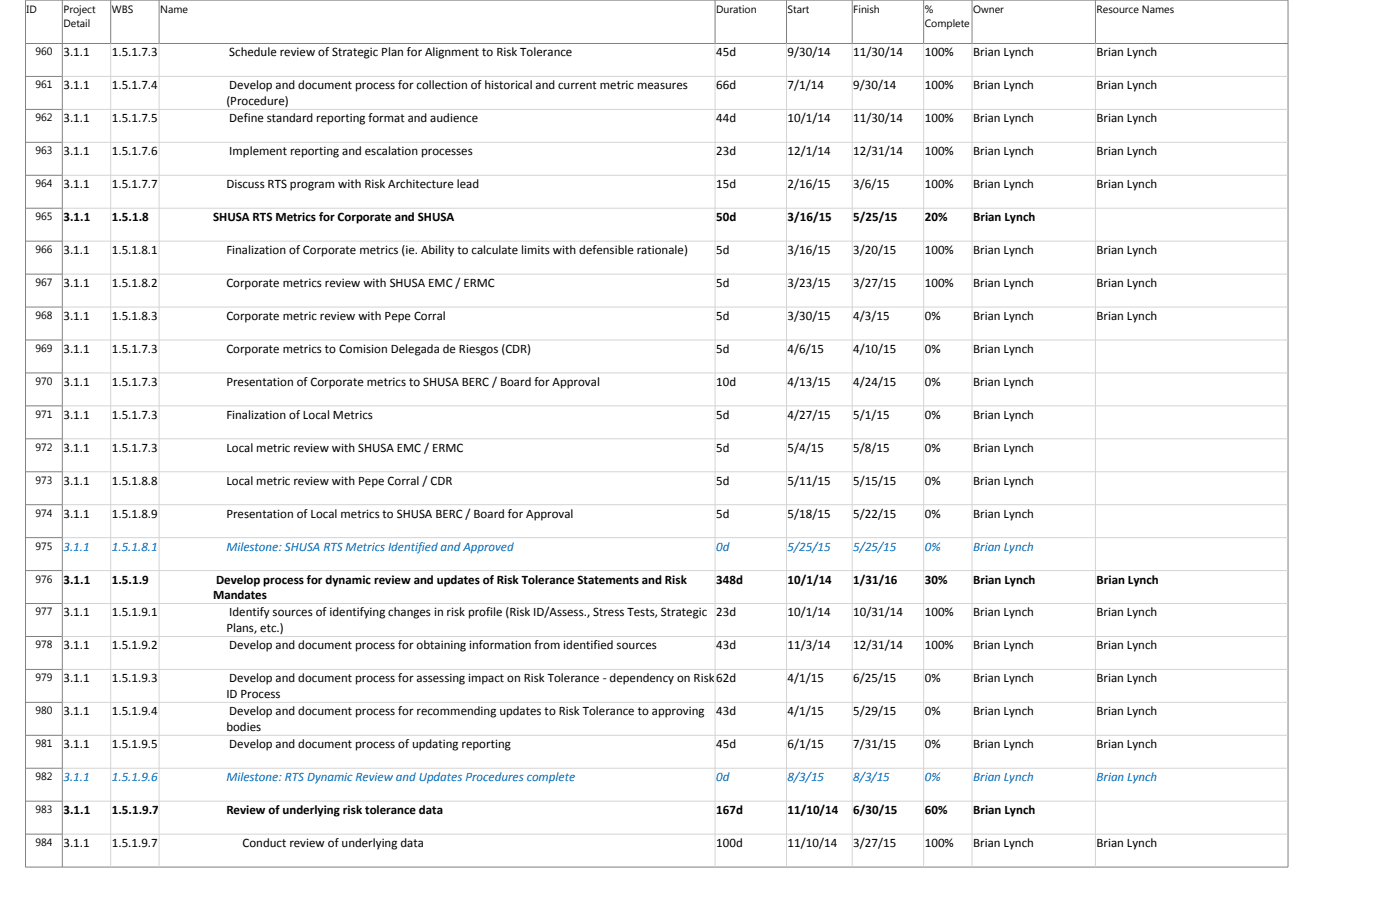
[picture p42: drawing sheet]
<svg xmlns="http://www.w3.org/2000/svg" width="421mm" height="271mm" viewBox="0 0 421 271" stroke-linecap="round" stroke-linejoin="round" font-family="sans-serif">
<defs><g id="words">
<g font-size="3.9">
<text x="19.1" y="17">3.1.1</text>
<text x="33.7" y="17">1.5.1.7.3</text>
<text x="69" y="17">Schedule review of Strategic Plan for Alignment to Risk Tolerance</text>
<text x="215.5" y="17">45d</text>
<text x="237" y="17">9/30/14</text>
<text x="256.8" y="17">11/30/14</text>
<text x="278.3" y="17">100%</text>
<text x="292.9" y="17">Brian Lynch</text>
<text x="330" y="17">Brian Lynch</text>
<text x="19.1" y="26.9">3.1.1</text>
<text x="33.7" y="26.9">1.5.1.7.4</text>
<text x="69" y="26.9">Develop and document process for collection of historical and current metric measures</text>
<text x="215.5" y="26.9">66d</text>
<text x="237" y="26.9">7/1/14</text>
<text x="256.8" y="26.9">9/30/14</text>
<text x="278.3" y="26.9">100%</text>
<text x="292.9" y="26.9">Brian Lynch</text>
<text x="330" y="26.9">Brian Lynch</text>
<text x="68.1" y="31.7">(Procedure)</text>
<text x="19.1" y="36.8">3.1.1</text>
<text x="33.7" y="36.8">1.5.1.7.5</text>
<text x="69" y="36.8">Define standard reporting format and audience</text>
<text x="215.5" y="36.8">44d</text>
<text x="237" y="36.8">10/1/14</text>
<text x="256.8" y="36.8">11/30/14</text>
<text x="278.3" y="36.8">100%</text>
<text x="292.9" y="36.8">Brian Lynch</text>
<text x="330" y="36.8">Brian Lynch</text>
<text x="19.1" y="46.7">3.1.1</text>
<text x="33.7" y="46.7">1.5.1.7.6</text>
<text x="69" y="46.7">Implement reporting and escalation processes</text>
<text x="215.5" y="46.7">23d</text>
<text x="237" y="46.7">12/1/14</text>
<text x="256.8" y="46.7">12/31/14</text>
<text x="278.3" y="46.7">100%</text>
<text x="292.9" y="46.7">Brian Lynch</text>
<text x="330" y="46.7">Brian Lynch</text>
<text x="19.1" y="56.6">3.1.1</text>
<text x="33.7" y="56.6">1.5.1.7.7</text>
<text x="68.1" y="56.6">Discuss RTS program with Risk Architecture lead</text>
<text x="215.5" y="56.6">15d</text>
<text x="237" y="56.6">2/16/15</text>
<text x="256.8" y="56.6">3/6/15</text>
<text x="278.3" y="56.6">100%</text>
<text x="292.9" y="56.6">Brian Lynch</text>
<text x="330" y="56.6">Brian Lynch</text>
<text x="19.1" y="66.5">3.1.1</text>
<text x="33.7" y="66.5">1.5.1.8</text>
<text x="64.1" y="66.5">SHUSA RTS Metrics for Corporate and SHUSA</text>
<text x="215.5" y="66.5">50d</text>
<text x="237" y="66.5">3/16/15</text>
<text x="256.8" y="66.5">5/25/15</text>
<text x="278.3" y="66.5">20%</text>
<text x="292.9" y="66.5">Brian Lynch</text>
<text x="19.1" y="76.4">3.1.1</text>
<text x="33.7" y="76.4">1.5.1.8.1</text>
<text x="68.1" y="76.4">Finalization of Corporate metrics (ie. Ability to calculate limits with defensible rationale)</text>
<text x="215.5" y="76.4">5d</text>
<text x="237" y="76.4">3/16/15</text>
<text x="256.8" y="76.4">3/20/15</text>
<text x="278.3" y="76.4">100%</text>
<text x="292.9" y="76.4">Brian Lynch</text>
<text x="330" y="76.4">Brian Lynch</text>
<text x="19.1" y="86.3">3.1.1</text>
<text x="33.7" y="86.3">1.5.1.8.2</text>
<text x="68.1" y="86.3">Corporate metrics review with SHUSA EMC / ERMC</text>
<text x="215.5" y="86.3">5d</text>
<text x="237" y="86.3">3/23/15</text>
<text x="256.8" y="86.3">3/27/15</text>
<text x="278.3" y="86.3">100%</text>
<text x="292.9" y="86.3">Brian Lynch</text>
<text x="330" y="86.3">Brian Lynch</text>
<text x="19.1" y="96.2">3.1.1</text>
<text x="33.7" y="96.2">1.5.1.8.3</text>
<text x="68.1" y="96.2">Corporate metric review with Pepe Corral</text>
<text x="215.5" y="96.2">5d</text>
<text x="237" y="96.2">3/30/15</text>
<text x="256.8" y="96.2">4/3/15</text>
<text x="278.3" y="96.2">0%</text>
<text x="292.9" y="96.2">Brian Lynch</text>
<text x="330" y="96.2">Brian Lynch</text>
<text x="19.1" y="106.1">3.1.1</text>
<text x="33.7" y="106.1">1.5.1.7.3</text>
<text x="68.1" y="106.1">Corporate metrics to Comision Delegada de Riesgos (CDR)</text>
<text x="215.5" y="106.1">5d</text>
<text x="237" y="106.1">4/6/15</text>
<text x="256.8" y="106.1">4/10/15</text>
<text x="278.3" y="106.1">0%</text>
<text x="292.9" y="106.1">Brian Lynch</text>
<text x="19.1" y="116.1">3.1.1</text>
<text x="33.7" y="116.1">1.5.1.7.3</text>
<text x="68.1" y="116.1">Presentation of Corporate metrics to SHUSA BERC / Board for Approval</text>
<text x="215.5" y="116.1">10d</text>
<text x="237" y="116.1">4/13/15</text>
<text x="256.8" y="116.1">4/24/15</text>
<text x="278.3" y="116.1">0%</text>
<text x="292.9" y="116.1">Brian Lynch</text>
<text x="19.1" y="126">3.1.1</text>
<text x="33.7" y="126">1.5.1.7.3</text>
<text x="68.1" y="126">Finalization of Local Metrics</text>
<text x="215.5" y="126">5d</text>
<text x="237" y="126">4/27/15</text>
<text x="256.8" y="126">5/1/15</text>
<text x="278.3" y="126">0%</text>
<text x="292.9" y="126">Brian Lynch</text>
<text x="19.1" y="135.9">3.1.1</text>
<text x="33.7" y="135.9">1.5.1.7.3</text>
<text x="68.1" y="135.9">Local metric review with SHUSA EMC / ERMC</text>
<text x="215.5" y="135.9">5d</text>
<text x="237" y="135.9">5/4/15</text>
<text x="256.8" y="135.9">5/8/15</text>
<text x="278.3" y="135.9">0%</text>
<text x="292.9" y="135.9">Brian Lynch</text>
<text x="19.1" y="145.8">3.1.1</text>
<text x="33.7" y="145.8">1.5.1.8.8</text>
<text x="68.1" y="145.8">Local metric review with Pepe Corral / CDR</text>
<text x="215.5" y="145.8">5d</text>
<text x="237" y="145.8">5/11/15</text>
<text x="256.8" y="145.8">5/15/15</text>
<text x="278.3" y="145.8">0%</text>
<text x="292.9" y="145.8">Brian Lynch</text>
<text x="19.1" y="155.7">3.1.1</text>
<text x="33.7" y="155.7">1.5.1.8.9</text>
<text x="68.1" y="155.7">Presentation of Local metrics to SHUSA BERC / Board for Approval</text>
<text x="215.5" y="155.7">5d</text>
<text x="237" y="155.7">5/18/15</text>
<text x="256.8" y="155.7">5/22/15</text>
<text x="278.3" y="155.7">0%</text>
<text x="292.9" y="155.7">Brian Lynch</text>
<text x="19.1" y="175.5">3.1.1</text>
<text x="33.7" y="175.5">1.5.1.9</text>
<text x="65" y="175.5">Develop process for dynamic review and updates of Risk Tolerance Statements and Risk</text>
<text x="215.5" y="175.5">348d</text>
<text x="237" y="175.5">10/1/14</text>
<text x="256.8" y="175.5">1/31/16</text>
<text x="278.3" y="175.5">30%</text>
<text x="292.9" y="175.5">Brian Lynch</text>
<text x="330" y="175.5">Brian Lynch</text>
<text x="19.1" y="185.4">3.1.1</text>
<text x="33.7" y="185.4">1.5.1.9.1</text>
<text x="64.1" y="180.3">Mandates</text>
<text x="69" y="185.4">Identify sources of identifying changes in risk profile (Risk ID/Assess., Stress Tests, Strategic</text>
<text x="215.5" y="185.4">23d</text>
<text x="237" y="185.4">10/1/14</text>
<text x="256.8" y="185.4">10/31/14</text>
<text x="278.3" y="185.4">100%</text>
<text x="292.9" y="185.4">Brian Lynch</text>
<text x="330" y="185.4">Brian Lynch</text>
<text x="68.1" y="190.2">Plans, etc.)</text>
<text x="19.1" y="195.3">3.1.1</text>
<text x="33.7" y="195.3">1.5.1.9.2</text>
<text x="69" y="195.3">Develop and document process for obtaining information from identified sources</text>
<text x="215.5" y="195.3">43d</text>
<text x="237" y="195.3">11/3/14</text>
<text x="256.8" y="195.3">12/31/14</text>
<text x="278.3" y="195.3">100%</text>
<text x="292.9" y="195.3">Brian Lynch</text>
<text x="330" y="195.3">Brian Lynch</text>
<text x="19.1" y="205.2">3.1.1</text>
<text x="33.7" y="205.2">1.5.1.9.3</text>
<text x="69" y="205.2">Develop and document process for assessing impact on Risk Tolerance - dependency on Risk</text>
<text x="215.5" y="205.2">62d</text>
<text x="237" y="205.2">4/1/15</text>
<text x="256.8" y="205.2">6/25/15</text>
<text x="278.3" y="205.2">0%</text>
<text x="292.9" y="205.2">Brian Lynch</text>
<text x="330" y="205.2">Brian Lynch</text>
<text x="19.1" y="215.1">3.1.1</text>
<text x="33.7" y="215.1">1.5.1.9.4</text>
<text x="68.1" y="210">ID Process</text>
<text x="69" y="215.1">Develop and document process for recommending updates to Risk Tolerance to approving</text>
<text x="215.5" y="215.1">43d</text>
<text x="237" y="215.1">4/1/15</text>
<text x="256.8" y="215.1">5/29/15</text>
<text x="278.3" y="215.1">0%</text>
<text x="292.9" y="215.1">Brian Lynch</text>
<text x="330" y="215.1">Brian Lynch</text>
<text x="68.1" y="219.9">bodies</text>
<text x="19.1" y="225">3.1.1</text>
<text x="33.7" y="225">1.5.1.9.5</text>
<text x="69" y="225">Develop and document process of updating reporting</text>
<text x="215.5" y="225">45d</text>
<text x="237" y="225">6/1/15</text>
<text x="256.8" y="225">7/31/15</text>
<text x="278.3" y="225">0%</text>
<text x="292.9" y="225">Brian Lynch</text>
<text x="330" y="225">Brian Lynch</text>
<text x="19.1" y="244.9">3.1.1</text>
<text x="33.7" y="244.9">1.5.1.9.7</text>
<text x="68.1" y="244.9">Review of underlying risk tolerance data</text>
<text x="215.5" y="244.9">167d</text>
<text x="237" y="244.9">11/10/14</text>
<text x="256.8" y="244.9">6/30/15</text>
<text x="278.3" y="244.9">60%</text>
<text x="292.9" y="244.9">Brian Lynch</text>
<text x="19.1" y="254.8">3.1.1</text>
<text x="33.7" y="254.8">1.5.1.9.7.1</text>
<text x="73" y="254.8">Conduct review of underlying data</text>
<text x="215.5" y="254.8">100d</text>
<text x="237" y="254.8">11/10/14</text>
<text x="256.8" y="254.8">3/27/15</text>
<text x="278.3" y="254.8">100%</text>
<text x="292.9" y="254.8">Brian Lynch</text>
<text x="330" y="254.8">Brian Lynch</text>
</g>
<g font-size="3.9" fill="#0070c0">
<text x="19.1" y="165.6">3.1.1</text>
<text x="33.7" y="165.6">1.5.1.8.10</text>
<text x="68.1" y="165.6">Milestone: SHUSA RTS Metrics Identified and Approved</text>
<text x="215.5" y="165.6">0d</text>
<text x="237" y="165.6">5/25/15</text>
<text x="256.8" y="165.6">5/25/15</text>
<text x="278.3" y="165.6">0%</text>
<text x="292.9" y="165.6">Brian Lynch</text>
<text x="19.1" y="234.9">3.1.1</text>
<text x="33.7" y="234.9">1.5.1.9.6</text>
<text x="68.1" y="234.9">Milestone: RTS Dynamic Review and Updates Procedures complete</text>
<text x="215.5" y="234.9">0d</text>
<text x="237" y="234.9">8/3/15</text>
<text x="256.8" y="234.9">8/3/15</text>
<text x="278.3" y="234.9">0%</text>
<text x="292.9" y="234.9">Brian Lynch</text>
<text x="330" y="234.9">Brian Lynch</text>
</g>
<g font-size="3.2">
<text x="8" y="3.8">ID</text>
<text x="19.1" y="3.8">Project</text>
<text x="33.7" y="3.8">WBS</text>
<text x="48.2" y="3.8">Name</text>
<text x="215.5" y="3.8">Duration</text>
<text x="237" y="3.8">Start</text>
<text x="256.8" y="3.8">Finish</text>
<text x="278.3" y="3.8">%</text>
<text x="292.9" y="3.8">Owner</text>
<text x="330" y="3.8">Resource Names</text>
<text x="19.1" y="8">Detail</text>
<text x="278.3" y="8">Complete</text>
<text x="10.7" y="16.7">960</text>
<text x="10.7" y="26.6">961</text>
<text x="10.7" y="36.5">962</text>
<text x="10.7" y="46.4">963</text>
<text x="10.7" y="56.3">964</text>
<text x="10.7" y="66.2">965</text>
<text x="10.7" y="76.1">966</text>
<text x="10.7" y="86">967</text>
<text x="10.7" y="95.9">968</text>
<text x="10.7" y="105.9">969</text>
<text x="10.7" y="115.8">970</text>
<text x="10.7" y="125.7">971</text>
<text x="10.7" y="135.6">972</text>
<text x="10.7" y="145.5">973</text>
<text x="10.7" y="155.4">974</text>
<text x="10.7" y="165.3">975</text>
<text x="10.7" y="175.2">976</text>
<text x="10.7" y="185.1">977</text>
<text x="10.7" y="195">978</text>
<text x="10.7" y="204.9">979</text>
<text x="10.7" y="214.8">980</text>
<text x="10.7" y="224.7">981</text>
<text x="10.7" y="234.6">982</text>
<text x="10.7" y="244.6">983</text>
<text x="10.7" y="254.5">984</text>
</g>
</g></defs>
<g fill="none" stroke="#808080" stroke-width=".3">
<path d="M7.7 13.1h379.9M7.7 0h379.9v260.8h-379.9zM18.8 0v260.8M33.3 0v13.1M47.9 0v13.1M215.2 0v13.1M236.7 0v13.1M256.5 0v13.1M278 0v13.1M292.5 0v13.1M329.7 0v13.1M7.7 23h11.1"/>
<path d="M7.7 32.9h11.1M7.7 42.8h11.1M7.7 52.7h11.1M7.7 62.6h11.1M7.7 72.5h11.1M7.7 82.4h11.1M7.7 92.3h11.1M7.7 102.3h11.1M7.7 112.2h11.1M7.7 122.1h11.1M7.7 132h11.1M7.7 141.9h11.1"/>
<path d="M7.7 151.8h11.1M7.7 161.7h11.1M7.7 171.6h11.1M7.7 181.5h11.1M7.7 191.4h11.1M7.7 201.3h11.1M7.7 211.2h11.1M7.7 221.1h11.1M7.7 231h11.1M7.7 241h11.1M7.7 250.9h11.1"/>
</g>
<g fill="none" stroke="#d4d4d4" stroke-width=".3">
<path d="M33.3 13.1v247.7M47.9 13.1v247.7M215.2 13.1v247.7M236.7 13.1v247.7M256.5 13.1v247.7M278 13.1v247.7M292.5 13.1v247.7M329.7 13.1v247.7M18.8 23h368.8M18.8 32.9h368.8M18.8 42.8h368.8M18.8 52.7h368.8"/>
<path d="M18.8 62.6h368.8M18.8 72.5h368.8M18.8 82.4h368.8M18.8 92.3h368.8M18.8 102.3h368.8M18.8 112.2h368.8M18.8 122.1h368.8M18.8 132h368.8M18.8 141.9h368.8M18.8 151.8h368.8M18.8 161.7h368.8M18.8 171.6h368.8"/>
<path d="M18.8 181.5h368.8M18.8 191.4h368.8M18.8 201.3h368.8M18.8 211.2h368.8M18.8 221.1h368.8M18.8 231h368.8M18.8 241h368.8M18.8 250.9h368.8"/>
</g>
<use href="#words"/>
</svg>
